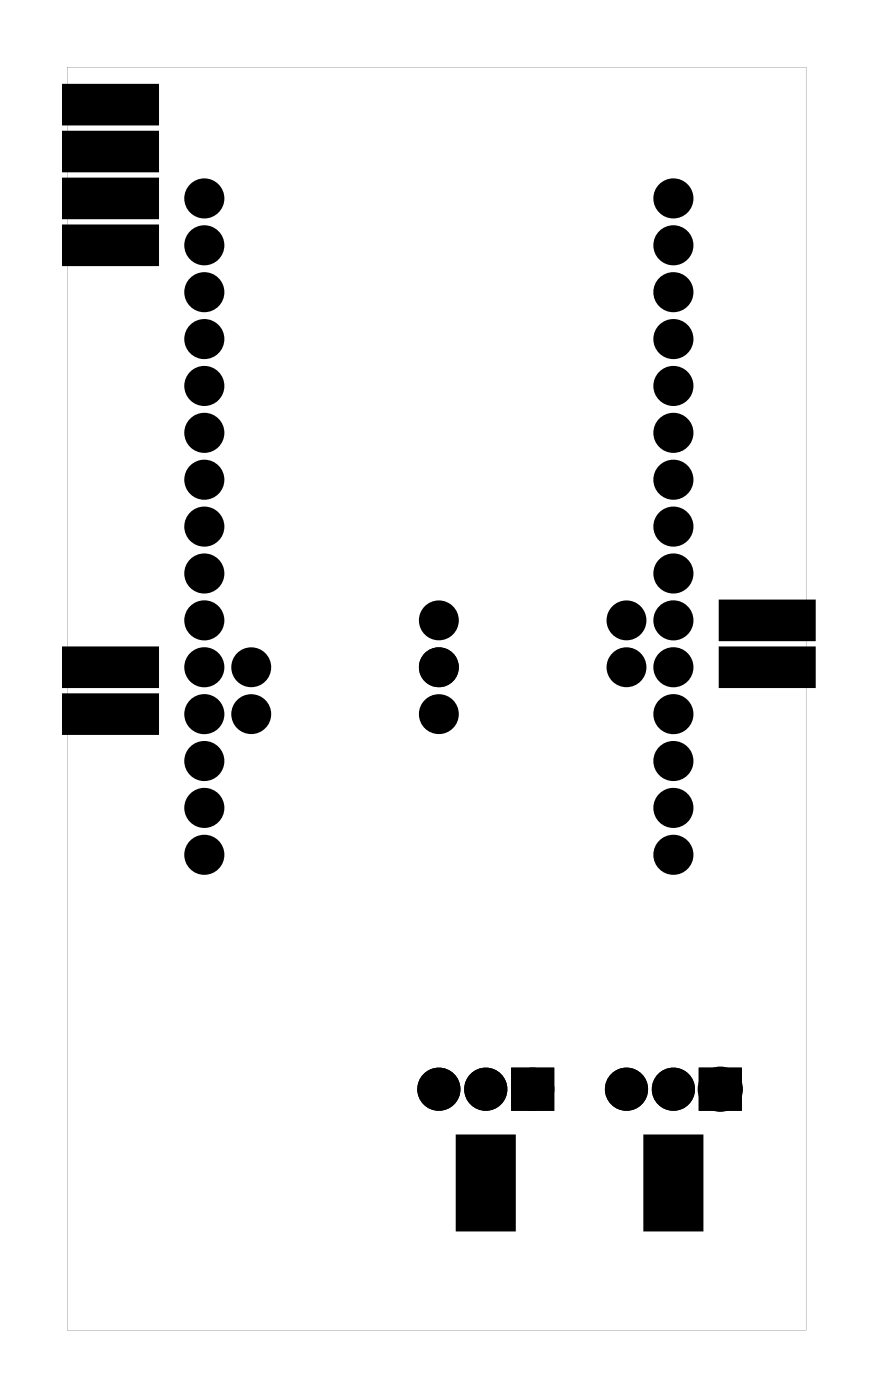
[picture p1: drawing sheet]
<svg xmlns="http://www.w3.org/2000/svg" width="47mm" height="76mm" viewBox="0 0 47 76" stroke-linecap="round" stroke-linejoin="round" font-family="sans-serif">
<g fill="#000">
<path d="M3.5 9.7h5v2h-5zM3.5 7.2h5v2h-5zM3.5 12.3h5v2h-5zM3.5 4.7h5v2h-5zM3.5 35.1h5v2h-5zM3.5 37.7h5v2h-5zM39 35.1h5v2h-5zM39 32.6h5v2h-5zM28.1 58.2h1.5v1.6h-1.5zM38.2 58.2h1.6v1.6h-1.6zM24.8 61.6h3v5h-3zM35 61.6h3v5h-3z"/>
<path d="M3.6 3.6h40.1v68.5h-40.1zM3.6 3.6v68.5h40v-68.5z"/>
</g>
<g fill="#000">
<circle cx="11.1" cy="18.4" r=".7"/>
<circle cx="11.1" cy="13.3" r=".7"/>
<circle cx="11.1" cy="10.8" r=".7"/>
<circle cx="11.1" cy="15.8" r=".7"/>
<circle cx="36.5" cy="18.4" r=".7"/>
<circle cx="36.5" cy="13.3" r=".7"/>
<circle cx="36.5" cy="10.8" r=".7"/>
<circle cx="36.5" cy="15.8" r=".7"/>
<circle cx="11.1" cy="33.6" r=".7"/>
<circle cx="11.1" cy="36.2" r=".7"/>
<circle cx="11.1" cy="38.7" r=".7"/>
<circle cx="11.1" cy="20.9" r=".7"/>
<circle cx="11.1" cy="26" r=".7"/>
<circle cx="11.1" cy="23.5" r=".7"/>
<circle cx="11.1" cy="28.5" r=".7"/>
<circle cx="11.1" cy="31.1" r=".7"/>
<circle cx="13.6" cy="38.7" r=".7"/>
<circle cx="13.6" cy="36.2" r=".7"/>
<circle cx="23.8" cy="38.7" r=".7"/>
<circle cx="23.8" cy="33.6" r=".7"/>
<circle cx="23.8" cy="36.2" r=".7"/>
<circle cx="33.9" cy="33.6" r=".7"/>
<circle cx="33.9" cy="36.2" r=".7"/>
<circle cx="36.5" cy="36.2" r=".7"/>
<circle cx="36.5" cy="33.6" r=".7"/>
<circle cx="36.5" cy="38.7" r=".7"/>
<circle cx="36.5" cy="20.9" r=".7"/>
<circle cx="36.5" cy="26" r=".7"/>
<circle cx="36.5" cy="23.5" r=".7"/>
<circle cx="36.5" cy="28.5" r=".7"/>
<circle cx="36.5" cy="31.1" r=".7"/>
<circle cx="11.1" cy="41.2" r=".7"/>
<circle cx="11.1" cy="43.8" r=".7"/>
<circle cx="11.1" cy="46.3" r=".7"/>
<circle cx="23.8" cy="59" r=".79"/>
<circle cx="26.3" cy="59" r=".79"/>
<circle cx="28.8" cy="59" r=".79"/>
<circle cx="33.9" cy="59" r=".79"/>
<circle cx="36.5" cy="59" r=".79"/>
<circle cx="36.5" cy="41.2" r=".7"/>
<circle cx="36.5" cy="43.8" r=".7"/>
<circle cx="36.5" cy="46.3" r=".7"/>
<circle cx="39" cy="59" r="1.1"/>
<circle cx="39" cy="59" r=".79"/>
</g>
<g fill="none" stroke="#000" stroke-width=".76" stroke-linecap="butt">
<path d="M28.1 58.2h1.5v1.6h-1.5zM38.2 58.2h1.6v1.6h-1.6z"/>
<circle cx="11.1" cy="18.4" r=".7"/>
<circle cx="11.1" cy="13.3" r=".7"/>
<circle cx="11.1" cy="10.8" r=".7"/>
<circle cx="11.1" cy="15.8" r=".7"/>
<circle cx="36.5" cy="15.8" r=".7"/>
<circle cx="36.5" cy="18.4" r=".7"/>
<circle cx="36.5" cy="13.3" r=".7"/>
<circle cx="36.5" cy="10.8" r=".7"/>
<circle cx="11.1" cy="26" r=".7"/>
<circle cx="11.1" cy="20.9" r=".7"/>
<circle cx="11.1" cy="23.5" r=".7"/>
<circle cx="11.1" cy="38.7" r=".7"/>
<circle cx="11.1" cy="33.6" r=".7"/>
<circle cx="11.1" cy="28.5" r=".7"/>
<circle cx="11.1" cy="31.1" r=".7"/>
<circle cx="11.1" cy="36.2" r=".7"/>
<circle cx="13.6" cy="36.2" r=".7"/>
<circle cx="13.6" cy="38.7" r=".7"/>
<circle cx="23.8" cy="36.2" r=".7"/>
<circle cx="23.8" cy="38.7" r=".7"/>
<circle cx="23.8" cy="33.6" r=".7"/>
<circle cx="33.9" cy="36.2" r=".7"/>
<circle cx="33.9" cy="33.6" r=".7"/>
<circle cx="36.5" cy="20.9" r=".7"/>
<circle cx="36.5" cy="31.1" r=".7"/>
<circle cx="36.5" cy="26" r=".7"/>
<circle cx="36.5" cy="38.7" r=".7"/>
<circle cx="36.5" cy="36.2" r=".7"/>
<circle cx="36.5" cy="33.6" r=".7"/>
<circle cx="36.5" cy="23.5" r=".7"/>
<circle cx="36.5" cy="28.5" r=".7"/>
<circle cx="11.1" cy="46.3" r=".7"/>
<circle cx="11.1" cy="41.2" r=".7"/>
<circle cx="11.1" cy="43.8" r=".7"/>
<circle cx="23.8" cy="59" r=".79"/>
<circle cx="26.3" cy="59" r=".79"/>
<circle cx="28.8" cy="59" r=".79"/>
<circle cx="33.9" cy="59" r=".79"/>
<circle cx="36.5" cy="59" r=".79"/>
<circle cx="36.5" cy="43.8" r=".7"/>
<circle cx="36.5" cy="41.2" r=".7"/>
<circle cx="36.5" cy="46.3" r=".7"/>
<circle cx="39" cy="59" r=".79"/>
</g>
<g fill="none" stroke="#000" stroke-width=".25">
<path d="M3.5 9.7h5v2h-5zM3.5 7.2h5v2h-5zM3.5 12.3h5v2h-5zM3.5 4.7h5v2h-5zM3.5 35.1h5v2h-5zM3.5 37.7h5v2h-5zM39 35.1h5v2h-5zM39 32.6h5v2h-5zM24.8 61.6h3v5h-3zM35 61.6h3v5h-3z"/>
<circle cx="39" cy="59" r="1.1"/>
</g>
</svg>
